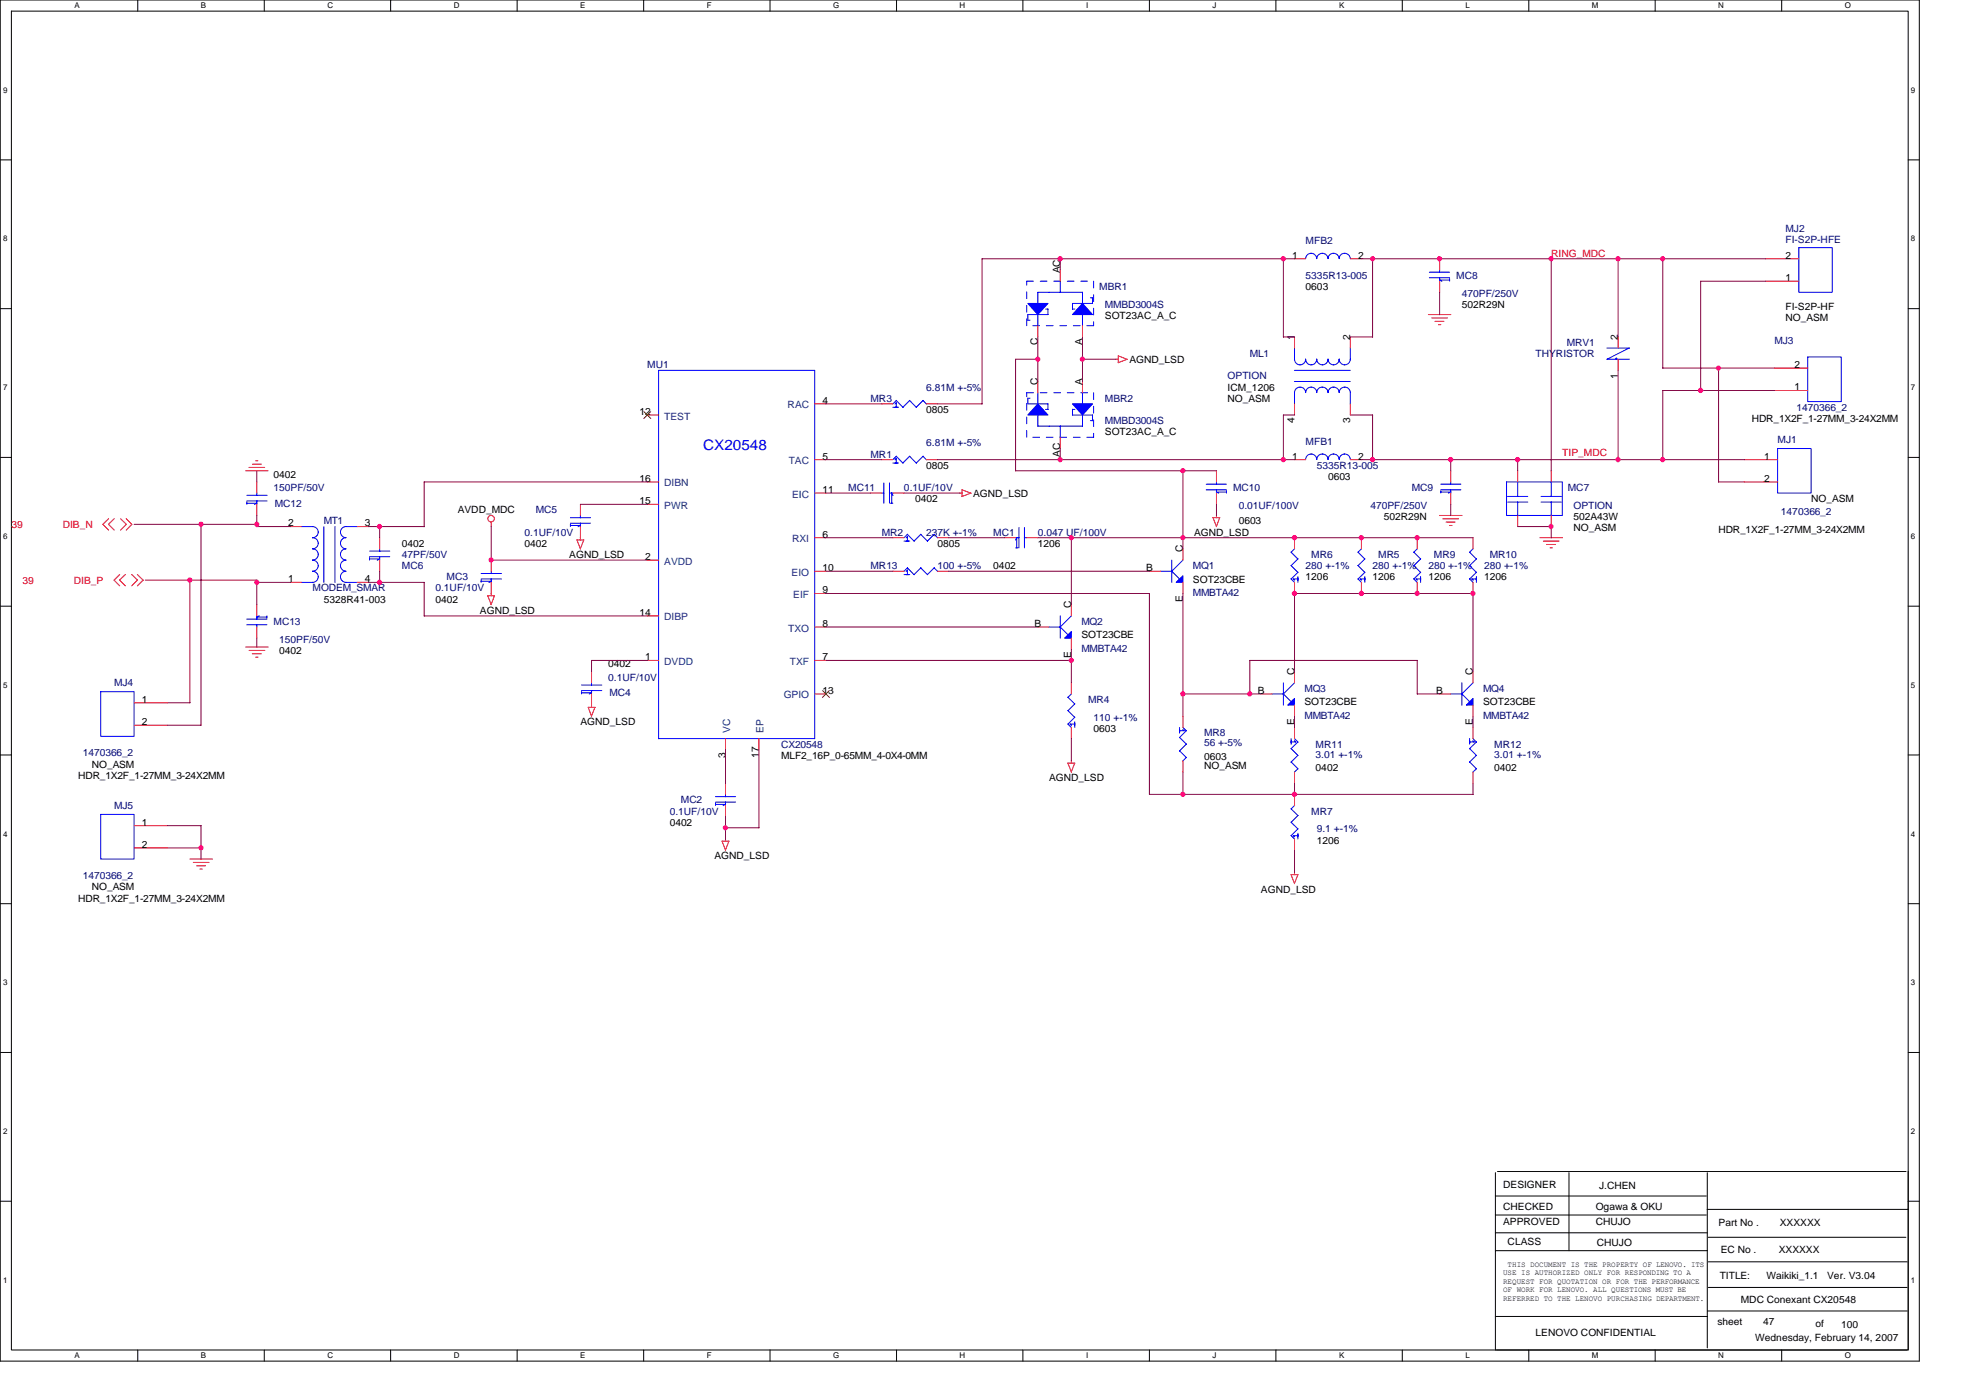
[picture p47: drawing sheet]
<svg xmlns="http://www.w3.org/2000/svg" width="297mm" height="210mm" viewBox="0 0 297 210" stroke-linecap="round" stroke-linejoin="round" font-family="sans-serif">
<defs><g id="words">
<text font-size="2.2" fill="#00f" x="105.6" y="67.6">CX20548</text>
<g font-size="1.5" fill="#000080">
<text x="268.3" y="34.9">MJ2</text>
<text x="196.2" y="36.7">MFB2</text>
<text x="196.2" y="41.9">5335R13-005</text>
<text x="218.8" y="41.9">MC8</text>
<text x="268.3" y="36.6">FI-S2P-HFE</text>
<text x="165.2" y="43.6">MBR1</text>
<text x="166" y="46.3">MMBD3004S</text>
<text x="219.6" y="44.6">470PF/250V</text>
<text x="187.8" y="53.7">ML1</text>
<text x="230.7" y="53.7">THYRISTOR</text>
<text x="235.4" y="52">MRV1</text>
<text x="266.6" y="51.6">MJ3</text>
<text x="97.3" y="55.3">MU1</text>
<text x="139.2" y="58.7">6.81M +-5%</text>
<text x="184.4" y="57">OPTION</text>
<text x="130.8" y="60.4">MR3</text>
<text x="166" y="60.4">MBR2</text>
<text x="166" y="63.7">MMBD3004S</text>
<text x="269.9" y="61.7">1470366_2</text>
<text x="130.8" y="68.7">MR1</text>
<text x="139.2" y="67.1">6.81M +-5%</text>
<text x="196.2" y="66.9">MFB1</text>
<text x="197.8" y="70.4">5335R13-005</text>
<text x="267.1" y="66.6">MJ1</text>
<text x="41.1" y="73.8">150PF/50V</text>
<text x="41.3" y="76.1">MC12</text>
<text x="80.5" y="77.1">MC5</text>
<text x="127.4" y="73.8">MC11</text>
<text x="135.8" y="73.8">0.1UF/10V</text>
<text x="185.3" y="73.8">MC10</text>
<text x="186.1" y="76.5">0.01UF/100V</text>
<text x="205.9" y="76.5">470PF/250V</text>
<text x="212.1" y="73.8">MC9</text>
<text x="235.6" y="73.8">MC7</text>
<text x="236.4" y="76.5">OPTION</text>
<text x="267.6" y="77.4">1470366_2</text>
<text x="48.7" y="78.8">MT1</text>
<text x="60.4" y="83.8">47PF/50V</text>
<text x="78.8" y="80.5">0.1UF/10V</text>
<text x="132.5" y="80.5">MR2</text>
<text x="139.2" y="80.5">237K +-1%</text>
<text x="149.2" y="80.5">MC1</text>
<text x="155.9" y="80.5">0.047 UF/100V</text>
<text x="197" y="83.8">MR6</text>
<text x="207.1" y="83.8">MR5</text>
<text x="215.5" y="83.8">MR9</text>
<text x="223.8" y="83.8">MR10</text>
<text x="47" y="88.9">MODEM_SMAR</text>
<text x="60.4" y="85.5">MC6</text>
<text x="65.4" y="88.9">0.1UF/10V</text>
<text x="67.1" y="87.2">MC3</text>
<text x="130.8" y="85.5">MR13</text>
<text x="140.9" y="85.5">100 +-5%</text>
<text x="179.2" y="85.5">MQ1</text>
<text x="179.2" y="89.5">MMBTA42</text>
<text x="196.2" y="85.5">280 +-1%</text>
<text x="206.2" y="85.5">280 +-1%</text>
<text x="214.6" y="85.5">280 +-1%</text>
<text x="223" y="85.5">280 +-1%</text>
<text x="41.1" y="93.9">MC13</text>
<text x="162.5" y="93.9">MQ2</text>
<text x="41.9" y="96.6">150PF/50V</text>
<text x="162.5" y="97.9">MMBTA42</text>
<text x="17.1" y="103.1">MJ4</text>
<text x="91.4" y="102.3">0.1UF/10V</text>
<text x="91.6" y="104.6">MC4</text>
<text x="163.5" y="105.6">MR4</text>
<text x="196" y="103.9">MQ3</text>
<text x="196" y="108">MMBTA42</text>
<text x="222.8" y="103.9">MQ4</text>
<text x="222.8" y="108">MMBTA42</text>
<text x="12.4" y="113.7">1470366_2</text>
<text x="117.4" y="112.3">CX20548</text>
<text x="164.3" y="108.3">110 +-1%</text>
<text x="180.9" y="110.7">MR8</text>
<text x="180.9" y="112.2">56 +-5%</text>
<text x="197.7" y="112.3">MR11</text>
<text x="197.7" y="113.8">3.01 +-1%</text>
<text x="224.5" y="112.3">MR12</text>
<text x="224.5" y="113.8">3.01 +-1%</text>
<text x="17.1" y="121.5">MJ5</text>
<text x="100.6" y="122.4">0.1UF/10V</text>
<text x="102.3" y="120.7">MC2</text>
<text x="197" y="122.4">MR7</text>
<text x="197.8" y="125.1">9.1 +-1%</text>
<text x="12.4" y="132.1">1470366_2</text>
</g>
<g font-size="1.5">
<text x="159.3" y="41.1" transform="rotate(-90 159.3 41.1)">AC</text>
<text x="194.2" y="38.9">1</text>
<text x="204" y="38.9">2</text>
<text x="268.3" y="38.9">2</text>
<text x="166" y="48">SOT23AC_A_C</text>
<text x="196.2" y="43.6">0603</text>
<text x="219.6" y="46.3">502R29N</text>
<text x="268.3" y="46.6">FI-S2P-HF</text>
<text x="268.3" y="42.2">1</text>
<text x="155.9" y="51.9" transform="rotate(-90 155.9 51.9)">C</text>
<text x="162.6" y="51.9" transform="rotate(-90 162.6 51.9)">A</text>
<text x="194.5" y="51.1" transform="rotate(-90 194.5 51.1)">1</text>
<text x="202.9" y="51.1" transform="rotate(-90 202.9 51.1)">2</text>
<text x="243.1" y="51.1" transform="rotate(-90 243.1 51.1)">2</text>
<text x="268.3" y="48.3">NO_ASM</text>
<text x="155.9" y="57.8" transform="rotate(-90 155.9 57.8)">C</text>
<text x="162.6" y="57.8" transform="rotate(-90 162.6 57.8)">A</text>
<text x="169.7" y="54.5">AGND_LSD</text>
<text x="184.4" y="58.7">ICM_1206</text>
<text x="243.1" y="56.9" transform="rotate(-90 243.1 56.9)">1</text>
<text x="269.6" y="58.7">1</text>
<text x="269.6" y="55.3">2</text>
<text x="96.1" y="62.3">12</text>
<text x="123.6" y="60.7">4</text>
<text x="139.2" y="62">0805</text>
<text x="166" y="65.4">SOT23AC_A_C</text>
<text x="184.4" y="60.4">NO_ASM</text>
<text x="194.5" y="63.6" transform="rotate(-90 194.5 63.6)">4</text>
<text x="202.9" y="63.6" transform="rotate(-90 202.9 63.6)">3</text>
<text x="263.2" y="63.4">HDR_1X2F_1-27MM_3-24X2MM</text>
<text x="41.1" y="71.8">0402</text>
<text x="123.6" y="69">5</text>
<text x="139.2" y="70.4">0805</text>
<text x="159.3" y="68.6" transform="rotate(-90 159.3 68.6)">AC</text>
<text x="194.2" y="69">1</text>
<text x="204" y="69">2</text>
<text x="265.1" y="69">1</text>
<text x="68.8" y="77.1">AVDD_MDC</text>
<text x="96.1" y="75.8">15</text>
<text x="96.1" y="72.4">16</text>
<text x="123.6" y="74.1">11</text>
<text x="137.5" y="75.4">0402</text>
<text x="146.2" y="74.6">AGND_LSD</text>
<text x="199.5" y="72.1">0603</text>
<text x="265.1" y="72.4">2</text>
<text x="272.1" y="75.4">NO_ASM</text>
<text x="43.3" y="79.1">2</text>
<text x="54.8" y="79.1">3</text>
<text x="60.4" y="82.1">0402</text>
<text x="78.8" y="82.1">0402</text>
<text x="85.5" y="83.8">AGND_LSD</text>
<text x="123.6" y="80.8">6</text>
<text x="140.9" y="82.1">0805</text>
<text x="155.9" y="82.1">1206</text>
<text x="177.7" y="83" transform="rotate(-90 177.7 83)">C</text>
<text x="179.4" y="80.5">AGND_LSD</text>
<text x="186.1" y="78.8">0603</text>
<text x="207.9" y="78.1">502R29N</text>
<text x="236.4" y="78.1">502A43W</text>
<text x="236.4" y="79.8">NO_ASM</text>
<text x="258.2" y="80.1">HDR_1X2F_1-27MM_3-24X2MM</text>
<text x="43.3" y="87.5">1</text>
<text x="54.8" y="87.5">4</text>
<text x="96.9" y="84.1">2</text>
<text x="123.6" y="89.2">9</text>
<text x="123.6" y="85.8">10</text>
<text x="149.2" y="85.5">0402</text>
<text x="172.2" y="85.8">B</text>
<text x="179.2" y="87.5">SOT23CBE</text>
<text x="196.2" y="87.2">1206</text>
<text x="206.2" y="87.2">1206</text>
<text x="214.6" y="87.2">1206</text>
<text x="223" y="87.2">1206</text>
<text x="48.7" y="90.5">5328R41-003</text>
<text x="65.4" y="90.5">0402</text>
<text x="72.1" y="92.2">AGND_LSD</text>
<text x="96.1" y="92.5">14</text>
<text x="123.6" y="94.2">8</text>
<text x="155.4" y="94.2">B</text>
<text x="160.9" y="91.4" transform="rotate(-90 160.9 91.4)">C</text>
<text x="162.5" y="95.9">SOT23CBE</text>
<text x="177.7" y="90.4" transform="rotate(-90 177.7 90.4)">E</text>
<text x="41.9" y="98.3">0402</text>
<text x="91.4" y="100.3">0402</text>
<text x="96.9" y="99.2">1</text>
<text x="123.6" y="99.2">7</text>
<text x="160.9" y="98.8" transform="rotate(-90 160.9 98.8)">E</text>
<text x="194.5" y="101.4" transform="rotate(-90 194.5 101.4)">C</text>
<text x="221.3" y="101.4" transform="rotate(-90 221.3 101.4)">C</text>
<text x="21.3" y="105.6">1</text>
<text x="123.6" y="104.2">13</text>
<text x="189" y="104.2">B</text>
<text x="196" y="106">SOT23CBE</text>
<text x="215.8" y="104.2">B</text>
<text x="222.8" y="106">SOT23CBE</text>
<text x="21.3" y="108.9">2</text>
<text x="87.2" y="109">AGND_LSD</text>
<text x="109" y="113.9" transform="rotate(-90 109 113.9)">3</text>
<text x="114" y="113.9" transform="rotate(-90 114 113.9)">17</text>
<text x="164.3" y="110">0603</text>
<text x="194.5" y="108.9" transform="rotate(-90 194.5 108.9)">E</text>
<text x="221.3" y="108.9" transform="rotate(-90 221.3 108.9)">E</text>
<text x="11.8" y="117">HDR_1X2F_1-27MM_3-24X2MM</text>
<text x="13.8" y="115.3">NO_ASM</text>
<text x="117.4" y="114">MLF2_16P_0-65MM_4-0X4-0MM</text>
<text x="157.6" y="117.3">AGND_LSD</text>
<text x="180.9" y="114.2">0603</text>
<text x="180.9" y="115.5">NO_ASM</text>
<text x="197.7" y="115.8">0402</text>
<text x="224.5" y="115.8">0402</text>
<text x="21.3" y="124">1</text>
<text x="100.6" y="124.1">0402</text>
<text x="21.3" y="127.4">2</text>
<text x="107.3" y="129.1">AGND_LSD</text>
<text x="197.8" y="126.7">1206</text>
<text x="11.8" y="135.5">HDR_1X2F_1-27MM_3-24X2MM</text>
<text x="13.8" y="133.8">NO_ASM</text>
<text x="189.5" y="134.1">AGND_LSD</text>
<text x="225.8" y="178.5">DESIGNER</text>
<text x="240.3" y="178.7">J.CHEN</text>
<text x="225.8" y="181.7">CHECKED</text>
<text x="225.8" y="184.1">APPROVED</text>
<text x="239.8" y="181.7">Ogawa &amp; OKU</text>
<text x="239.8" y="184.1">CHUJO</text>
<text x="258.2" y="184.3">Part No .</text>
<text x="267.4" y="184.3">XXXXXX</text>
<text x="226.5" y="187.1">CLASS</text>
<text x="239.9" y="187.3">CHUJO</text>
<text x="258.5" y="188.3">EC No .</text>
<text x="267.2" y="188.3">XXXXXX</text>
<text x="258.4" y="192.1">TITLE:</text>
<text x="261.6" y="195.8">MDC Conexant CX20548</text>
<text x="265.4" y="192.1">Waikiki_1.1</text>
<text x="274.5" y="192.1">Ver. V3.04</text>
<text x="230.7" y="200.7">LENOVO CONFIDENTIAL</text>
<text x="258" y="199.2">sheet</text>
<text x="263.7" y="201.5">Wednesday, February 14, 2007</text>
<text x="264.9" y="199.2">47</text>
<text x="272.8" y="199.3">of</text>
<text x="276.6" y="199.5">100</text>
</g>
<g font-size="1.5" fill="#f00">
<text x="233.1" y="38.6">RING_MDC</text>
<text x="234.7" y="68.6">TIP_MDC</text>
<text x="1.7" y="79.3">39</text>
<text x="9.4" y="79.3">DIB_N</text>
<text x="3.4" y="87.7">39</text>
<text x="11.1" y="87.7">DIB_P</text>
</g>
<g font-size="1.5" fill="#004080">
<text x="99.8" y="63">TEST</text>
<text x="118.3" y="61.4">RAC</text>
<text x="118.5" y="69.7">TAC</text>
<text x="99.8" y="76.5">PWR</text>
<text x="99.8" y="73.1">DIBN</text>
<text x="119" y="74.8">EIC</text>
<text x="119" y="81.5">RXI</text>
<text x="99.8" y="84.8">AVDD</text>
<text x="118.9" y="86.5">EIO</text>
<text x="119.2" y="89.9">EIF</text>
<text x="99.8" y="93.2">DIBP</text>
<text x="118.4" y="94.9">TXO</text>
<text x="99.8" y="99.9">DVDD</text>
<text x="118.7" y="99.9">TXF</text>
<text x="117.7" y="104.9">GPIO</text>
<text x="109.7" y="110.1" transform="rotate(-90 109.7 110.1)">VC</text>
<text x="114.7" y="110.1" transform="rotate(-90 114.7 110.1)">EP</text>
</g>
<g font-size="1.2">
<text x="11.2" y="1.3">A</text>
<text x="30.2" y="1.3">B</text>
<text x="49.2" y="1.3">C</text>
<text x="68.2" y="1.3">D</text>
<text x="87.2" y="1.3">E</text>
<text x="106.2" y="1.3">F</text>
<text x="125.2" y="1.3">G</text>
<text x="144.2" y="1.3">H</text>
<text x="163.2" y="1.3">I</text>
<text x="182.2" y="1.3">J</text>
<text x="201.2" y="1.3">K</text>
<text x="220.2" y="1.3">L</text>
<text x="239.2" y="1.3">M</text>
<text x="258.2" y="1.3">N</text>
<text x="277.2" y="1.3">O</text>
<text x=".5" y="13.9">9</text>
<text x="287.1" y="13.9">9</text>
<text x=".5" y="36.3">8</text>
<text x="287.1" y="36.3">8</text>
<text x=".5" y="58.6">7</text>
<text x="287.1" y="58.6">7</text>
<text x=".5" y="81">6</text>
<text x="287.1" y="81">6</text>
<text x=".5" y="103.3">5</text>
<text x="287.1" y="103.3">5</text>
<text x=".5" y="125.7">4</text>
<text x="287.1" y="125.7">4</text>
<text x=".5" y="148">3</text>
<text x="287.1" y="148">3</text>
<text x=".5" y="170.4">2</text>
<text x="287.1" y="170.4">2</text>
<text x="225.8" y="191.6">USE IS AUTHORIZED ONLY FOR RESPONDING TO A</text>
<text x="226.5" y="190.4">THIS DOCUMENT IS THE PROPERTY OF LENOVO. ITS</text>
<text x=".5" y="192.7">1</text>
<text x="225.8" y="192.9">REQUEST FOR QUOTATION OR FOR THE PERFORMANCE</text>
<text x="225.8" y="194.2">OF WORK FOR LENOVO. ALL QUESTIONS MUST BE</text>
<text x="225.8" y="195.5">REFERRED TO THE LENOVO PURCHASING DEPARTMENT.</text>
<text x="287.1" y="192.7">1</text>
<text x="11.2" y="204.1">A</text>
<text x="30.2" y="204.1">B</text>
<text x="49.2" y="204.1">C</text>
<text x="68.2" y="204.1">D</text>
<text x="87.2" y="204.1">E</text>
<text x="106.2" y="204.1">F</text>
<text x="125.2" y="204.1">G</text>
<text x="144.2" y="204.1">H</text>
<text x="163.2" y="204.1">I</text>
<text x="182.2" y="204.1">J</text>
<text x="201.2" y="204.1">K</text>
<text x="220.2" y="204.1">L</text>
<text x="239.2" y="204.1">M</text>
<text x="258.2" y="204.1">N</text>
<text x="277.2" y="204.1">O</text>
</g>
</g></defs>
<path d="M0 0h288.4v204.5h-288.4zM1.7 1.7h285v201.1h-285z" fill="none" stroke="#000" stroke-width=".15"/>
<g fill="#fff">
<path d="M11.2 .2h.8v1.3h-.8z"/>
<path d="M11.2 203h.8v1.4h-.8z"/>
</g>
<path d="M20.7 0v1.7M20.7 202.8v1.7" fill="none" stroke="#000" stroke-width=".15"/>
<g fill="#fff">
<path d="M30.2 .2h.8v1.3h-.8z"/>
<path d="M30.2 203h.8v1.4h-.8z"/>
</g>
<path d="M39.7 0v1.7M39.7 202.8v1.7" fill="none" stroke="#000" stroke-width=".15"/>
<g fill="#fff">
<path d="M49.2 .2h.8v1.3h-.8z"/>
<path d="M49.2 203h.8v1.4h-.8z"/>
</g>
<path d="M58.7 0v1.7M58.7 202.8v1.7" fill="none" stroke="#000" stroke-width=".15"/>
<g fill="#fff">
<path d="M68.2 .2h.8v1.3h-.8z"/>
<path d="M68.2 203h.8v1.4h-.8z"/>
</g>
<path d="M77.7 0v1.7M77.7 202.8v1.7" fill="none" stroke="#000" stroke-width=".15"/>
<g fill="#fff">
<path d="M87.2 .2h.8v1.3h-.8z"/>
<path d="M87.2 203h.8v1.4h-.8z"/>
</g>
<path d="M96.7 0v1.7M96.7 202.8v1.7" fill="none" stroke="#000" stroke-width=".15"/>
<g fill="#fff">
<path d="M106.2 .2h.7v1.3h-.7z"/>
<path d="M106.2 203h.7v1.4h-.7z"/>
</g>
<path d="M115.7 0v1.7M115.7 202.8v1.7" fill="none" stroke="#000" stroke-width=".15"/>
<g fill="#fff">
<path d="M125.2 .2h.9v1.3h-.9z"/>
<path d="M125.2 203h.9v1.4h-.9z"/>
</g>
<path d="M134.7 0v1.7M134.7 202.8v1.7" fill="none" stroke="#000" stroke-width=".15"/>
<g fill="#fff">
<path d="M144.2 .2h.8v1.3h-.8z"/>
<path d="M144.2 203h.8v1.4h-.8z"/>
</g>
<path d="M153.7 0v1.7M153.7 202.8v1.7" fill="none" stroke="#000" stroke-width=".15"/>
<g fill="#fff">
<path d="M163.2 .2h.3v1.3h-.3z"/>
<path d="M163.2 203h.3v1.4h-.3z"/>
</g>
<path d="M172.7 0v1.7M172.7 202.8v1.7" fill="none" stroke="#000" stroke-width=".15"/>
<g fill="#fff">
<path d="M182.2 .2h.6v1.3h-.6z"/>
<path d="M182.2 203h.6v1.4h-.6z"/>
</g>
<path d="M191.7 0v1.7M191.7 202.8v1.7" fill="none" stroke="#000" stroke-width=".15"/>
<g fill="#fff">
<path d="M201.2 .2h.8v1.3h-.8z"/>
<path d="M201.2 203h.8v1.4h-.8z"/>
</g>
<path d="M210.7 0v1.7M210.7 202.8v1.7" fill="none" stroke="#000" stroke-width=".15"/>
<g fill="#fff">
<path d="M220.2 .2h.6v1.3h-.6z"/>
<path d="M220.2 203h.6v1.4h-.6z"/>
</g>
<path d="M229.7 0v1.7M229.7 202.8v1.7" fill="none" stroke="#000" stroke-width=".15"/>
<g fill="#fff">
<path d="M239.2 .2h.9v1.3h-.9z"/>
<path d="M239.2 203h.9v1.4h-.9z"/>
</g>
<path d="M248.7 0v1.7M248.7 202.8v1.7" fill="none" stroke="#000" stroke-width=".15"/>
<g fill="#fff">
<path d="M258.2 .2h.8v1.3h-.8z"/>
<path d="M258.2 203h.8v1.4h-.8z"/>
</g>
<path d="M267.7 0v1.7M267.7 202.8v1.7" fill="none" stroke="#000" stroke-width=".15"/>
<g fill="#fff">
<path d="M277.2 .2h.9v1.3h-.9z"/>
<path d="M277.2 203h.9v1.4h-.9z"/>
<path d="M.5 12.8h.6v1.4h-.6z"/>
<path d="M287.1 12.8h.7v1.4h-.7z"/>
<path d="M.5 35.2h.6v1.3h-.6z"/>
<path d="M287.1 35.2h.7v1.3h-.7z"/>
</g>
<path d="M0 24h1.7M286.7 24h1.7" fill="none" stroke="#000" stroke-width=".15"/>
<g fill="#fff">
<path d="M.5 57.6h.6v1.3h-.6z"/>
<path d="M287.1 57.6h.7v1.3h-.7z"/>
</g>
<path d="M0 46.4h1.7M286.7 46.4h1.7" fill="none" stroke="#000" stroke-width=".15"/>
<g fill="#fff">
<path d="M.5 79.9h.6v1.3h-.6z"/>
<path d="M287.1 79.9h.7v1.3h-.7z"/>
</g>
<path d="M0 68.7h1.7M286.7 68.7h1.7" fill="none" stroke="#000" stroke-width=".15"/>
<g fill="#fff">
<path d="M.5 102.3h.6v1.3h-.6z"/>
<path d="M287.1 102.3h.7v1.3h-.7z"/>
</g>
<path d="M0 91.1h1.7M286.7 91.1h1.7" fill="none" stroke="#000" stroke-width=".15"/>
<g fill="#fff">
<path d="M.5 124.6h.6v1.3h-.6z"/>
<path d="M287.1 124.6h.7v1.3h-.7z"/>
</g>
<path d="M0 113.4h1.7M286.7 113.4h1.7" fill="none" stroke="#000" stroke-width=".15"/>
<g fill="#fff">
<path d="M.5 147h.6v1.3h-.6z"/>
<path d="M287.1 147h.7v1.3h-.7z"/>
</g>
<path d="M0 135.8h1.7M286.7 135.8h1.7" fill="none" stroke="#000" stroke-width=".15"/>
<g fill="#fff">
<path d="M.5 169.3h.6v1.3h-.6z"/>
<path d="M287.1 169.3h.7v1.3h-.7z"/>
</g>
<path d="M0 158.1h1.7M286.7 158.1h1.7" fill="none" stroke="#000" stroke-width=".15"/>
<g fill="#fff">
<path d="M.5 191.7h.6v1.3h-.6z"/>
<path d="M287.1 191.7h.7v1.3h-.7z"/>
</g>
<g fill="none" stroke="#000" stroke-width=".15">
<path d="M224.7 179.7h31.7M224.7 176.2v26.7M225 176h61.4M235.7 176.2v11.7M256.5 176.2v26.3M286.7 176v26.8M0 180.5h1.7M224.7 182.6h31.7M224.7 185.2h31.8M224.7 187.9h31.8M224.7 197.8h31.8M256.5 181.7h30.2"/>
<path d="M256.5 197h30.1M256.7 189.6h29.8M256.7 185.9h29.7M256.7 193.4h29.8M286.7 180.5h1.7M224.8 202.8h61.7"/>
</g>
<g fill="none" stroke="#f00" stroke-width=".15">
<path d="M194.5 38.9h1.7M202.9 38.9h1.7M216.3 38.9v1.7M265.2 38.9h5.1M155.9 48.9v1.7M155.9 57.3v1.7M159.3 40.6v1.6M162.6 48.9v1.7M162.6 57.3v1.7M167.7 54h.3M169.4 54l-1.4 .5M169.4 54l-1.4-.6v1.1"/>
<path d="M194.5 50.6v1.7M202.9 50.6v1.7M214.6 47.3h3.4M215.1 47.8h2.4M215.6 48.3h1.4M216.1 48.8h.4M216.3 42.2v1.7M243.1 50.6v1.7M243.1 54v1.6M265.2 42.2h5.1M266.6 58.7h5M266.6 55.3h5"/>
<path d="M16.3 77.9l-.9 .9 .9 .9M17.2 77.9l-.9 .9 .9 .9M18.1 77.9l.9 .9-.9 .9M19 77.9l.8 .9-.8 .9M36.9 70.7h3.4M37.4 70.2h2.4M37.9 69.7h1.4M38.4 69.2h.4M38.6 72.4v1.7M38.6 75.8v1.6M43.6 79.1h1.7M53.7 79.1h1.6"/>
<path d="M73.8 78.4v.7M87.2 75.8v1.6M87.2 79.1v2M97.3 72.4h1.7M97.3 75.8h1.7M97.3 62.4h1.7M122.4 74.1h1.7M122.4 69.1h1.7M122.4 60.7h1.7M130.8 74.1h1.7M132.5 69.1h1.7M132.5 60.7h1.7"/>
<path d="M134.2 74.1h1.6M139.2 69.1h1.7M139.2 60.7h1.7M144.2 74.1h.3M145.9 74.1l-1.4 .5v-1l1.4 .5M159.3 65.7v1.7M182.2 77.8l.6 1.3M182.3 77.8h1l-.6 1.3M182.8 70.7v1.7M182.8 74.1v1.7M182.8 77.4v.4M194.5 60.7v1.7"/>
<path d="M194.5 69.1h1.7M202.9 69.1h1.7M202.9 60.7v1.7M216.3 77.4h3.4M216.8 78h2.4M217.3 78.4h1.3M217.8 79h.4M218 70.7v1.7M218 74.1v1.7M228 70.7v1.7M228 77.4v1.7M233.1 70.7v1.7"/>
<path d="M233.1 77.4v1.7M262.1 69.1h5M262.1 72.4h5M18 86.3l-.9 .9 .9 .8M18.8 86.3l-.8 .9 .8 .8M19.8 86.3l.9 .9-.9 .8M20.6 86.3l.9 .9-.9 .8M36.9 97.2h3.4M37.4 97.7h2.4M37.9 98.2h1.4M38.4 98.7h.4M38.6 90.8v1.7"/>
<path d="M38.6 94.2v1.7M43.6 87.5h1.7M53.7 87.5h1.6M57 80.8v1.7M57 84.2v1.6M73.8 84.2v1.6M73.8 87.5v2M73.8 90.8l-.5-1.3h1l-.5 1.4M86.7 81.1l.5 1.4M86.7 81.1h1M87.7 81.1l-.5 1.4M97.3 99.2h1.7"/>
<path d="M97.3 84.2h1.7M97.3 92.5h1.7M122.4 80.8h1.7M122.4 85.8h1.7M122.4 99.2h1.7M122.4 94.2h1.7M122.4 89.2h1.7M134.2 80.8h1.6M134.2 85.8h1.6M140.9 80.8h1.6M140.9 85.8h1.6M150.9 80.8h1.7"/>
<path d="M154.3 80.8h1.6M155.9 94.2h1.7M161 90.8v1.7M161 95.9v1.7M172.7 85.8h1.7M177.7 82.5v1.7M177.7 87.5v1.7M194.5 80.8v1.7M194.5 87.5v1.7M204.6 80.8v1.7M204.6 87.5v1.7M212.9 80.8v1.7"/>
<path d="M212.9 87.5v1.7M221.3 80.8v1.7M221.3 87.5v1.7M231.4 80.8h3.4M231.9 81.3h2.3M232.4 81.8h1.3M232.9 82.3h.4M20.1 105.6h5.1M20.1 109h5.1M88.4 106.3h1l-.5 1.3zM88.9 100.9v1.7M88.9 104.3v2"/>
<path d="M109 111v1.6M109 117.7v1.7M114 111v1.6M122.4 104.3h1.7M160.4 114.6l.6 1.4M160.5 114.7h1M161 102.6v1.7M161 109.3v1.7M161 114.3v.4M161.5 114.7l-.6 1.3M177.7 107.6v1.7M177.7 114.3v1.7"/>
<path d="M189.5 104.3h1.7M194.5 100.9v1.7M194.5 105.9v1.7M194.5 109.3v1.7M194.5 116v1.7M194.5 119.4v1.6M216.3 104.3h1.7M221.3 100.9v1.7M221.3 105.9v1.7M221.3 109.3v1.7M221.3 116v1.7M20.1 124.1h5.1"/>
<path d="M20.1 127.4h5.1M28.5 129.1h3.4M29 129.6h2.4M29.5 130.1h1.4M30 130.6h.4M108.5 126.4l.5 1.3M108.5 126.4h1l-.5 1.4M109 121v1.7M109 126v.4M194 131.4l.5 1.4M194 131.4h1l-.5 1.4M194.5 126.1v1.6"/>
<path d="M194.5 131.1v.3"/>
<circle cx="73.8" cy="77.9" r=".49"/>
</g>
<g fill="none" stroke="#00f" stroke-width=".15">
<path d="M196.2 38.9a.84 .84 0 0 1 .8-.8 .84 .84 0 0 1 .8 .8 .85 .85 0 0 1 .9-.8 .85 .85 0 0 1 .8 .8 .84 .84 0 0 1 .9-.8 .84 .84 0 0 1 .8 .8 .84 .84 0 0 1 .8-.8 .84 .84 0 0 1 .9 .8M270.3 37.2h5v6.7h-5zM98.9 55.6h23.5v55.4h-23.5zM154.4 59.8h.4M154.4 59.8v.9h3.1v.8h-.4M155.9 47.3v1.7M155.9 59v1.7M157.1 46.4h.4v.9h-3.1v.8h.4M159.3 42.2v1.7M161.1 46.4h.4M162.6 45.6v-1.7h-6.7v1.7M162.6 47.2v1.7"/>
<path d="M162.6 59v1.7M163.8 44.7h.4M164.1 44.7v.9M164.2 45.6h-3.1v.9M194.5 55.6h8.4M194.5 57.3h8.4M194.5 54a.84 .84 0 0 0 .8 .8 .84 .84 0 0 0 .9-.8 .84 .84 0 0 0 .8 .8 .84 .84 0 0 0 .8-.8 .85 .85 0 0 0 .9 .8 .85 .85 0 0 0 .8-.8 .84 .84 0 0 0 .9 .8 .84 .84 0 0 0 .8-.8 .84 .84 0 0 0 .8 .8 .84 .84 0 0 0 .9-.8M194.5 52.3v1.7M202.9 52.3v1.7M214.8 40.9h3M214.8 41.7h3M216.3 40.6v.3"/>
<path d="M216.3 41.7v.5M217.8 42.1h-1.5l.3 .2M217.8 41.9v.3M241.4 52.3h3.4M242.8 53.8l.1 .1zM244.8 52.3l-3.4 1.7h3.4M271.6 53.6h5v6.7h-5zM37.1 74.4h3M37.1 75.3h3M37.1 75.6h1.5M37.1 75.4v.4M38.6 74.1v.3"/>
<path d="M38.6 75.2v.6M38.6 75.6l-.4 .2M45.3 79.1h1.7M46.9 79.1a.84 .84 0 0 1 .9 .9 .84 .84 0 0 1-.9 .8 .84 .84 0 0 1 .9 .8 .84 .84 0 0 1-.9 .9 .85 .85 0 0 1 .9 .8 .85 .85 0 0 1-.9 .9 .84 .84 0 0 1 .9 .8 .84 .84 0 0 1-.9 .8 .84 .84 0 0 1 .9 .9 .84 .84 0 0 1-.9 .8M48.7 79.1v8.4M50.3 79.1v8.4M53.7 79.1h-1.7a.84 .84 0 0 0-.8 .9 .84 .84 0 0 0 .8 .8 .84 .84 0 0 0-.8 .8 .84 .84 0 0 0 .8 .9 .85 .85 0 0 0-.8 .8 .85 .85 0 0 0 .8 .9 .84 .84 0 0 0-.8 .8 .84 .84 0 0 0 .8 .8 .84 .84 0 0 0-.8 .9 .84 .84 0 0 0 .8 .8h1.7M85.7 77.8h3M85.7 78.6h3M85.7 79h1.5l-.4 .1M85.7 78.8v.3M87.2 77.4v.4"/>
<path d="M87.2 78.6v.5M132.5 74.1h.3M132.8 72.6v3M133.6 74.1h.6M133.6 72.6v3M133.8 75.6h.4M134.2 61.2h.8M134.2 69.6h.8M134.2 74.4l-.2-.3v1.5M134.5 60.7l.2-.2v.7M134.5 69.1l.2-.2v.7M134.7 60.2l1 1"/>
<path d="M134.7 68.6l1 1M134.7 60.2l-.5 .5M134.7 68.5l-.5 .6M135.7 61.2l1-1 1 1M135.7 69.6l1-1.1 1 1.1M138.7 60.2l.5 .5M138.7 68.6l.5 .5M138.7 60.2l-1 1M138.7 68.5l-1 1.1M153.1 79.3v3M153.9 79.3v3M155.9 62.3v1.7l6.7 .1v-1.7"/>
<path d="M159.3 64v1.7M161.1 61.5h.4M161.1 61.5v.9h3.1M163.8 63.2h.4M164.1 62.4v.8M181.2 72.7h3.1M181.2 73.6h3.1M182.7 73.9h1.6M182.8 72.4v.4M182.8 73.6v.5M182.8 73.9l.3 .2M184.3 73.7v.4"/>
<path d="M194.5 60.7v-1.7a.84 .84 0 0 1 .8-.8 .84 .84 0 0 1 .9 .8 .84 .84 0 0 1 .8-.8 .84 .84 0 0 1 .8 .8 .85 .85 0 0 1 .9-.8 .85 .85 0 0 1 .8 .8 .84 .84 0 0 1 .9-.8 .84 .84 0 0 1 .8 .8 .84 .84 0 0 1 .8-.8 .84 .84 0 0 1 .9 .8v1.7M196.2 69a.84 .84 0 0 1 .8-.8 .84 .84 0 0 1 .8 .8 .85 .85 0 0 1 .9-.8 .85 .85 0 0 1 .8 .8 .84 .84 0 0 1 .9-.8 .84 .84 0 0 1 .8 .8 .84 .84 0 0 1 .8-.8 .84 .84 0 0 1 .9 .8M216.5 72.7h3M216.5 73.6h3M216.5 73.9h1.5M216.5 73.7v.4M218 72.4v.4M218 73.6v.5M218 73.9l-.4 .2M226.4 72.4h8.3v5h-8.3zM226.5 75.4h3M226.5 74.6h3"/>
<path d="M228 72.4v2.2M228 75.4v2M231.5 75.4h3.1M231.5 74.6h3.1M233.1 72.4v2.2M233.1 75.4v2M267.1 67.4h5v6.7h-5zM37.1 93.9h3M37.1 93h3M38.6 92.5v.5M38.6 93.9v.3M38.9 92.5l-.3 .2h1.5"/>
<path d="M40.1 92.5v.4M45.3 87.5h1.7M55.5 82.8h3.1M55.5 83.7h3.1M55.5 84h1.6l-.4 .2M55.5 83.8v.4M57 82.5v.3M57 83.6v.6M72.3 86.2h3M72.3 87h3M72.3 87.3h1.5l-.4 .2M72.3 87.1v.4"/>
<path d="M73.8 85.8v.4M73.8 87v.5M135.8 80.8l.5-.5 1 1M135.8 81.3h.9M135.8 86.3h.9M136.1 80.8l.2-.2v.7M136.3 85.6v.7M136.3 85.3l1 1.1M136.3 85.7l-.2 .2M136.4 85.3l-.6 .5M138.3 80.3l1.1 1M138.4 80.3l-1.1 1"/>
<path d="M138.4 85.3l-1.1 1M140.4 85.3l.5 .6M140.4 85.3l-1 1.1-1.1-1.1M140.9 80.8l-.5-.5-1.1 1M152.6 80.8h.5M152.6 82.3h.3M152.8 80.8v1.5M152.8 80.8l-.2 .4M153.9 80.8h.4M157.6 94.2h1.7l1.2 1.2M159.3 92.5v3.4M161 92.5l-1.7 1.7"/>
<path d="M174.4 85.8h1.7l1.1 1.2M176.1 84.2v3.3M177.7 84.2l-1.7 1.7M194 85l1 1M194 83l1 1M194 87l.5 .5M194.3 87h.7M194.3 87l.2 .2M194.5 82.4l-.5 .6M195 86.6v.9M195 86l-1 1M195 84l-1 1"/>
<path d="M204 85l1.1 1M204 83l1.1 1M204 87l.6 .5M204.6 82.4l-.6 .6M205.1 87h-.7l.2 .2M205.1 86.6v.9M205.1 86l-1.1 1M205.1 84l-1.1 1M212.4 85l1 1M212.4 83l1 1M212.4 87l.5 .5M213 82.4l-.6 .6"/>
<path d="M213.4 87h-.7l.3 .2M213.4 86.6v.9M213.5 86l-1.1 1M213.5 84l-1.1 1M220.8 85l1 1M220.8 83l1 1M220.8 87l.5 .5M221.1 87h.7M221.1 87l.2 .2M221.3 82.4l-.5 .6M221.8 86.6v.9M221.8 86l-1 1"/>
<path d="M221.8 84l-1 1M15.1 103.9h5v6.7h-5zM87.4 102.9h3M87.4 103.8h3M87.4 104.1h1.5M87.4 103.9v.4M88.9 102.6v.4M88.9 103.7v.6M88.9 104.1l-.4 .2M107.5 119.7h3M109 119.4v.3M160.4 106.8l1.1 1"/>
<path d="M160.4 104.8l1.1 1M160.4 108.8l.6 .5M160.8 108.8h.7M160.8 108.8l.2 .2M161 104.2l-.5 .6M161.5 108.4v.9M161.5 107.8l-1 1M161.5 105.7l-1 1.1M177.2 110.8l1.1 1M177.2 109.8h.7M177.2 109.3v.9M177.7 109.6l.2 .2"/>
<path d="M177.7 109.3l.6 .5M178.2 109.8l-1 1M178.2 111.8l-1 1 1.1 1M178.2 113.8l-.5 .5M191.1 104.3h1.7l1.2 1.2M192.8 102.6v3.4M194 112.5l1 1-1 1M194 114.5l1 1M194 111v.8M194.5 111.3l.2 .2h-.7M194.5 111l.5 .5M194.5 102.6l-1.7 1.7"/>
<path d="M195 111.5l-1 1M195 115.5l-.5 .5M217.9 104.3h1.7l1.2 1.2M219.6 102.6v3.4M220.8 112.5l1 1-1 1M220.8 114.5l1 1M220.8 111v.8M221.3 111.3l.2 .2h-.7M221.3 111l.5 .5M221.3 102.6l-1.7 1.7M221.8 111.5l-1 1M221.8 115.5l-.5 .5"/>
<path d="M15.1 122.4h5v6.7h-5zM107.5 120.5h3M107.5 120.9h1.5M107.5 120.7v.3M109 120.5v.5M109 120.9l-.4 .2M194 123.5l1 1M194 121.5l1 1-1 1M194 125.5l.5 .6M194.3 125.6h.7M194.3 125.6l.2 .2M194.5 121l-.5 .5"/>
<path d="M195 125.2v.9M195 124.5l-1 1.1"/>
</g>
<g fill="#00f" stroke="#00f" stroke-width=".15">
<path d="M177.2 87l.5-.5v1h-1z" fill-rule="evenodd"/>
<path d="M194 105.4l.5-.5v1h-1z" fill-rule="evenodd"/>
<path d="M161.1 60.7h3l-1.5 1.7z" fill-rule="evenodd"/>
<path d="M155.9 60.7l1.6 1.7h-3.1z" fill-rule="evenodd"/>
<path d="M220.8 105.4l.5-.5v1h-1z" fill-rule="evenodd"/>
<path d="M162.6 45.6l1.5 1.7h-3z" fill-rule="evenodd"/>
<path d="M154.4 45.6h3.1l-1.6 1.7z" fill-rule="evenodd"/>
<path d="M160.5 95.4l.5-.5v1h-1z" fill-rule="evenodd"/>
</g>
<path d="M96.7 61.8l1.1 1.1M97.8 61.8l-1.1 1.1M123.6 103.8l1 1M124.6 103.8l-1 1" fill="none" stroke="#804000" stroke-width=".15"/>
<path d="M154.3 59h10M154.3 42.2h10M154.3 48.9v-6.7M164.3 59v6.7M164.3 42.2v6.7M164.3 48.9h-10M154.3 65.7v-6.7M164.3 65.7h-10" fill="none" stroke="#00f" stroke-width=".15" stroke-dasharray="1 1 1 1 1 1 1 1"/>
<g fill="none" stroke="#800040" stroke-width=".15">
<path d="M159.3 38.9v1.7M192.8 38.9v11.8l1.7-.1M194.5 38.9h-47v21.8M204.6 38.9h60.7M206.2 38.9v11.8M233.1 38.9v31.9M243.1 38.9v11.8M249.8 38.9v16.4M155.9 50.6v6.7M156 54h-3.4v16.8M162.6 50.6v6.7M162.6 54h5.1"/>
<path d="M202.9 50.6h3.3M216.3 43.9v3.4M243.1 55.6v13.5M249.8 55.3h16.8M258.2 55.3v17.1h3.9M265.3 42.2h-9.8v16.5M266.6 58.7h-16.8v10.4M20.1 78.8h18.5M30.2 78.8v30.2M38.6 79.1h5M38.6 70.7v1.7M38.6 77.4v1.7"/>
<path d="M55.3 79.1h8.5M57 79.1v1.7M73.8 79.1v5.1h23.5M87.2 75.8h10.1M97.3 72.4h-33.6v6.7M124.1 60.7h8.4M124.1 69.1h8.4M124.1 74.1h6.7M135.8 74.1h8.4M140.9 60.7h6.7M140.9 69.1h53.6M152.6 70.7h30.2"/>
<path d="M159.3 67.4v1.7M177.7 70.7v11.8M182.8 75.8v1.7M194.5 62.4h-1.7v6.7M202.9 62.4h3.3M204.6 69.1h57.5M206.2 62.4v6.7M218 69.1v1.7M218 75.8v1.7M228 69.1v1.7M228 79.1h5.1v1.7M21.8 87.2h16.8"/>
<path d="M28.5 87.1l.1 18.5h-3.4M38.6 87.2v3.6M38.6 95.9v1.3M38.6 87.5h5M55.3 87.5h8.4v5h33.6M57 85.8v1.7M97.3 99.2h-8.4v1.7M124.1 99.2h36.9M124.1 85.8h10.1M124.1 80.8h10.1M124.1 94.2h31.9M124.1 89.2h48.6v30.2h48.6"/>
<path d="M142.5 85.8h30.2M142.5 80.8h8.4M155.9 80.8h65.4M161 80.8v10.1M161 97.6v5M177.7 89.2v18.4M221.3 89.2v11.7M221.3 89.2h-26.8v11.7M25.2 109h5M109 112.6v5.1M114 112.6v11.8M161 111v3.3"/>
<path d="M177.7 116v3.4M177.7 104.3h11.8M194.5 107.6v1.7M194.5 117.7v1.7M216.3 104.3h-3.4l.1-5.1h-25.2v5.1M221.3 107.6v1.7M221.3 117.7v1.7M25.2 124.1h5M25.2 127.4h5M30.2 124.1v5M109 122.7v3.4M109 124.4h5"/>
<path d="M194.5 127.7v3.4"/>
</g>
<g fill="#f0f" stroke="#f0f" stroke-width=".15">
<circle cx="73.8" cy="84.1" r=".32"/>
<circle cx="109" cy="124.4" r=".33"/>
<circle cx="159.3" cy="69.1" r=".33"/>
<circle cx="162.6" cy="54" r=".33"/>
<circle cx="159.3" cy="38.9" r=".33"/>
<circle cx="192.8" cy="38.9" r=".33"/>
<circle cx="233" cy="38.9" r=".32"/>
<circle cx="192.8" cy="69.1" r=".33"/>
<circle cx="155.9" cy="54" r=".32"/>
<circle cx="177.7" cy="70.7" r=".33"/>
<circle cx="177.7" cy="80.8" r=".33"/>
<circle cx="161" cy="80.8" r=".33"/>
<circle cx="161" cy="99.2" r=".33"/>
<circle cx="177.7" cy="104.3" r=".33"/>
<circle cx="187.8" cy="104.3" r=".33"/>
<circle cx="177.7" cy="119.3" r=".33"/>
<circle cx="194.5" cy="119.3" r=".33"/>
<circle cx="194.5" cy="80.8" r=".33"/>
<circle cx="212.9" cy="80.8" r=".33"/>
<circle cx="212.9" cy="89.2" r=".33"/>
<circle cx="194.5" cy="89.2" r=".33"/>
<circle cx="204.5" cy="89.2" r=".33"/>
<circle cx="204.5" cy="80.8" r=".33"/>
<circle cx="206.2" cy="69.1" r=".32"/>
<circle cx="218" cy="69.1" r=".33"/>
<circle cx="228" cy="69.1" r=".33"/>
<circle cx="249.8" cy="69.1" r=".32"/>
<circle cx="255.5" cy="58.7" r=".33"/>
<circle cx="243.1" cy="69.1" r=".33"/>
<circle cx="221.3" cy="89.2" r=".33"/>
<circle cx="233" cy="79.1" r=".32"/>
<circle cx="243.1" cy="38.9" r=".33"/>
<circle cx="258.2" cy="55.3" r=".32"/>
<circle cx="249.8" cy="38.9" r=".32"/>
<circle cx="206.2" cy="38.9" r=".32"/>
<circle cx="216.3" cy="38.9" r=".32"/>
<circle cx="57" cy="79.1" r=".32"/>
<circle cx="57" cy="87.5" r=".32"/>
<circle cx="38.6" cy="87.5" r=".32"/>
<circle cx="28.5" cy="87.2" r=".33"/>
<circle cx="30.2" cy="78.8" r=".32"/>
<circle cx="38.6" cy="78.8" r=".32"/>
<circle cx="30.2" cy="127.4" r=".32"/>
</g>
<use href="#words"/>
</svg>
